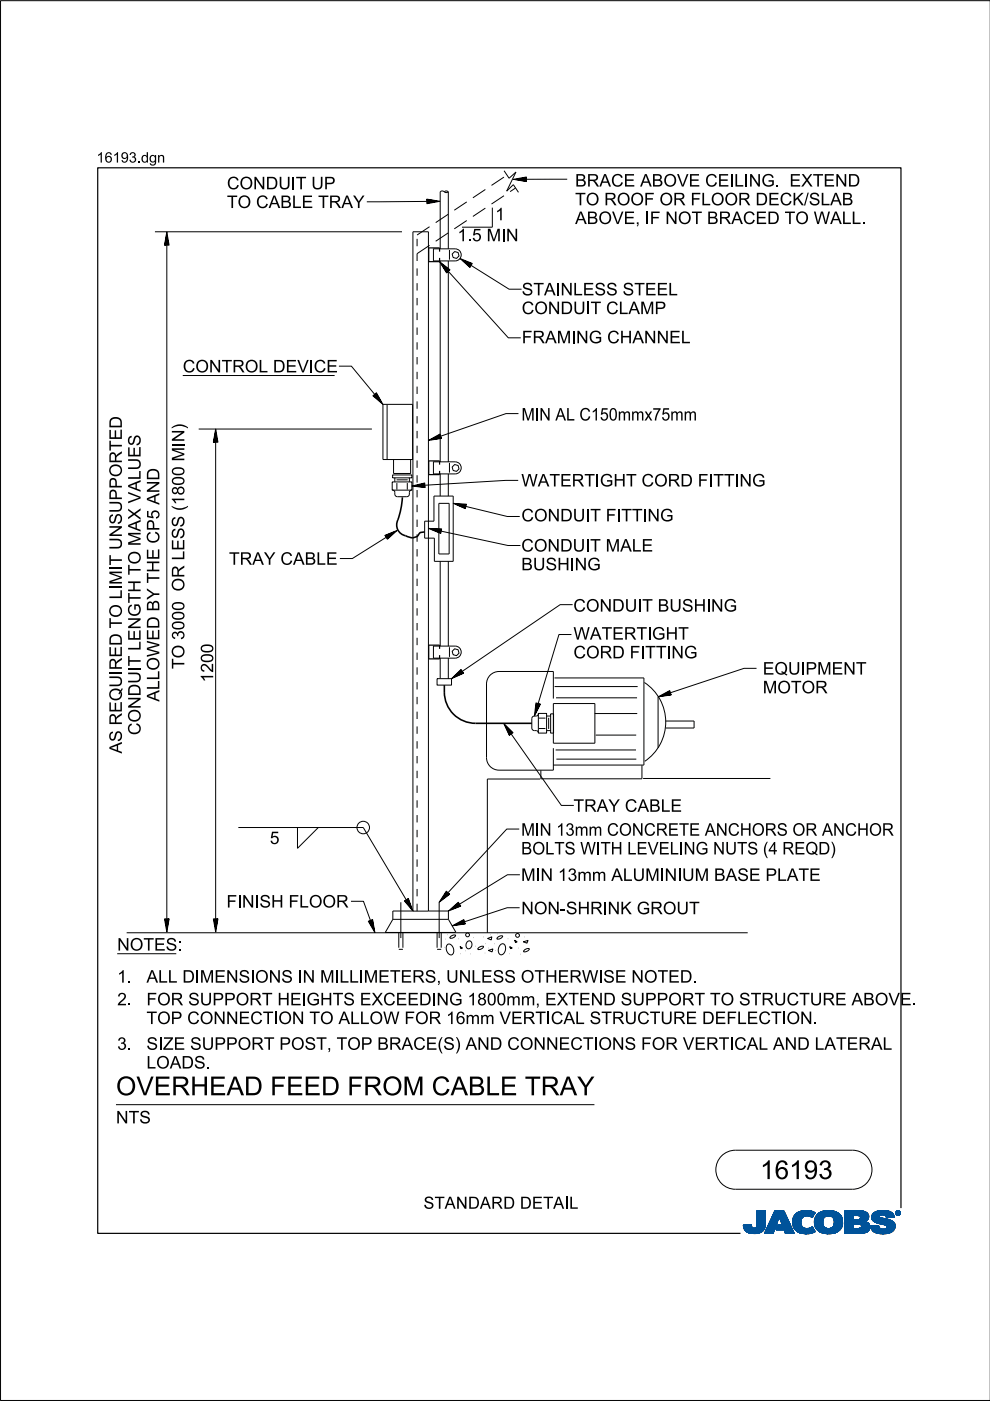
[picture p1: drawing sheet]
<svg xmlns="http://www.w3.org/2000/svg" width="210mm" height="297mm" viewBox="0 0 210 297" stroke-linecap="round" stroke-linejoin="round" font-family="sans-serif">
<defs><g id="words">
<g font-size="4">
<text x="24.6" y="232.2">OVERH</text>
<text x="44.3" y="232.2">EAD FEED FROM</text>
<text x="91.5" y="232.2">CABLE TRAY</text>
<text x="161.1" y="250">16193</text>
</g>
<g font-size="2.6">
<text x="48.1" y="40.1">CON</text>
<text x="56.3" y="40.1">DUI</text>
<text x="62.7" y="40.1">T UP</text>
<text x="121.9" y="39.6">BRACE ABOVE CEII</text>
<text x="155.7" y="39.6">L</text>
<text x="158.8" y="39.6">N</text>
<text x="161.4" y="39.6">G.EXTEN</text>
<text x="179.7" y="39.6">D</text>
<text x="48.1" y="44.1">TO CABLE TRAY</text>
<text x="105" y="46.7">1</text>
<text x="121.9" y="47.5">ABOVE,I</text>
<text x="121.9" y="43.5">TO ROOF OR FLOOR DECK/</text>
<text x="137.8" y="47.5">F N</text>
<text x="143.7" y="47.5">OT BRACED TO W ALL.</text>
<text x="171.5" y="43.5">SLAB</text>
<text x="97" y="51.1">1.</text>
<text x="100.1" y="51.1">5M</text>
<text x="106.3" y="51.1">I</text>
<text x="110.6" y="62.6">STAI</text>
<text x="118.8" y="62.6">N</text>
<text x="121.5" y="62.6">LESS STEEL</text>
<text x="110.6" y="66.6">CON</text>
<text x="118.8" y="66.6">DUI</text>
<text x="125.2" y="66.6">T CLAM</text>
<text x="138.8" y="66.6">P</text>
<text x="110.6" y="72.8">FRAM</text>
<text x="121.1" y="72.8">I</text>
<text x="124.8" y="72.8">G CH</text>
<text x="134.1" y="72.8">AN</text>
<text x="139.2" y="72.8">N</text>
<text x="141.9" y="72.8">EL</text>
<text x="38.8" y="79">CON</text>
<text x="47" y="79">TROLDEVI</text>
<text x="66.5" y="79">CE</text>
<text x="110.5" y="103.1">W ATERTI</text>
<text x="127.2" y="103.1">GH</text>
<text x="132.7" y="103.1">T CORD FI</text>
<text x="151.2" y="103.1">TTI</text>
<text x="156.8" y="103.1">N</text>
<text x="159.5" y="103.1">G</text>
<text x="110.5" y="110.5">CON</text>
<text x="118.8" y="110.5">DUI</text>
<text x="131.7" y="110.5">TTI</text>
<text x="137.3" y="110.5">N</text>
<text x="139.9" y="110.5">G</text>
<text x="48.6" y="119.7">TRAY CABLE</text>
<text x="110.5" y="116.9">CON</text>
<text x="118.7" y="116.9">DUI</text>
<text x="125.1" y="116.9">T M</text>
<text x="131.5" y="116.9">ALE</text>
<text x="39.1" y="125.3" transform="rotate(-90 39.1 125.3)">OR LESS (1800 MIN)</text>
<text x="110.5" y="120.9">BUSH</text>
<text x="120.8" y="120.9">I</text>
<text x="124.5" y="120.9">G</text>
<text x="121.6" y="129.7">CON</text>
<text x="129.8" y="129.7">DUI</text>
<text x="136.2" y="129.7">T BUSH</text>
<text x="149.7" y="129.7">I</text>
<text x="153.4" y="129.7">G</text>
<text x="121.6" y="135.6">W ATERTI</text>
<text x="138.2" y="135.6">GH</text>
<text x="143.8" y="135.6">T</text>
<text x="39.1" y="141.9" transform="rotate(-90 39.1 141.9)">TO 3000</text>
<text x="121.6" y="139.6">CORD FI</text>
<text x="136.8" y="139.6">TTI</text>
<text x="142.3" y="139.6">N</text>
<text x="145" y="139.6">G</text>
<text x="161.7" y="143">EQUI</text>
<text x="170.8" y="143">PM</text>
<text x="176.3" y="143">EN</text>
<text x="181.5" y="143">T</text>
<text x="33.8" y="148.8" transform="rotate(-90 33.8 148.8)">ALLOWED BY THE CP5 AND</text>
<text x="45.2" y="144.7" transform="rotate(-90 45.2 144.7)">1200</text>
<text x="161.7" y="147">M</text>
<text x="164.8" y="147">OTOR</text>
<text x="29.8" y="155.9" transform="rotate(-90 29.8 155.9)">CONDUIT LENGTH TO MAX VALUES</text>
<text x="25.8" y="159.8" transform="rotate(-90 25.8 159.8)">AS REQUIRED TO LIMIT UNSUPPORTED</text>
<text x="121.6" y="172.1">TRAY CABLE</text>
<text x="57.2" y="179">5</text>
<text x="110.5" y="186.8">M</text>
<text x="113.6" y="186.8">I</text>
<text x="118.3" y="186.8">13mm ALUM</text>
<text x="139.9" y="186.8">I</text>
<text x="143.6" y="186.8">I</text>
<text x="151.4" y="186.8">BASE PLATE</text>
<text x="51.3" y="192.4">N</text>
<text x="54" y="192.4">I</text>
<text x="55" y="192.4">SH</text>
<text x="61.2" y="192.4">FLOOR</text>
<text x="110.5" y="193.8">N</text>
<text x="113.2" y="193.8">ON</text>
<text x="118.8" y="193.8">-</text>
<text x="120" y="193.8">SH</text>
<text x="125.1" y="193.8">RI</text>
<text x="128.8" y="193.8">N</text>
<text x="131.5" y="193.8">K GROUT</text>
<text x="24.9" y="201.5">N</text>
<text x="27.5" y="201.5">OTES:</text>
<text x="24.9" y="208.3">1. ALLDI</text>
<text x="42.4" y="208.3">M</text>
<text x="45.4" y="208.3">EN</text>
<text x="50.6" y="208.3">SI</text>
<text x="54.1" y="208.3">ON</text>
<text x="64.2" y="208.3">N</text>
<text x="67.9" y="208.3">M</text>
<text x="72" y="208.3">L</text>
<text x="77.1" y="208.3">M</text>
<text x="80.2" y="208.3">ETERS,UN</text>
<text x="99.9" y="208.3">LESS OTH</text>
<text x="118.2" y="208.3">ERW I</text>
<text x="127.9" y="208.3">SE N</text>
<text x="136.5" y="208.3">OTED.</text>
<text x="24.9" y="213.1">2. FOR SUPPORT H</text>
<text x="61.5" y="213.1">EI</text>
<text x="65" y="213.1">GH</text>
<text x="70.5" y="213.1">TS EXCEEDI</text>
<text x="92.5" y="213.1">N</text>
<text x="95.2" y="213.1">G 1800mm,EXTEN</text>
<text x="127.9" y="213.1">D SUPPORT TO STRUCTURE ABOVE.</text>
<text x="31.1" y="217.1">TOP CON</text>
<text x="47.9" y="217.1">N</text>
<text x="50.6" y="217.1">ECTI</text>
<text x="59" y="217.1">ON</text>
<text x="65.6" y="217.1">TO ALLOW</text>
<text x="85.7" y="217.1">FOR 16mm VERTI</text>
<text x="116.8" y="217.1">CALSTRUCTURE DEFLECTI</text>
<text x="166.8" y="217.1">ON</text>
<text x="172.3" y="217.1">.</text>
<text x="24.9" y="222.6">3. SI</text>
<text x="31.1" y="226.6">LOADS.</text>
<text x="34.6" y="222.6">ZE SUPPORT POST,TOP BRACE(</text>
<text x="94" y="222.6">S)AN</text>
<text x="103.8" y="222.6">D CON</text>
<text x="115.8" y="222.6">N</text>
<text x="118.4" y="222.6">ECTI</text>
<text x="126.9" y="222.6">ON</text>
<text x="132.4" y="222.6">S FOR VERTI</text>
<text x="155.7" y="222.6">CALAN</text>
<text x="169" y="222.6">D LATERAL</text>
<text x="24.6" y="238.2">N</text>
<text x="27.3" y="238.2">TS</text>
<text x="89.8" y="256.3">STAN</text>
<text x="99.2" y="256.3">DARD DETAI</text>
<text x="120.6" y="256.3">L</text>
</g>
<g font-size="2.2">
<text x="20.5" y="34.5">16193.</text>
<text x="29.9" y="34.5">dgn</text>
</g>
</g></defs>
<g fill="none" stroke="#00539a" stroke-width=".21">
<path d="M157.6 259.8h1.7M157.6 259.9h1.7M157.6 259.9l1.7 .1M157.6 260h1.8M158.1 259.7h1.2M159.3 259.7h-1.7l.1 .7M159.3 259.7h-.9M159.3 259.7l.1 .3M159.4 260l.1 .3M160.4 260l-.2 .3h2M160.5 259.6h1.8M160.5 259.6l-.1 .4"/>
<path d="M160.5 259.7h1.8M160.5 256.7v2.9M160.5 256.9h1.8M160.5 257.5h1.8M160.5 256.7h1.8v2.7M160.5 256.8h1.8M160.5 256.8l1.8 .1M160.5 256.9l1.8 .1M160.5 257h1.8M160.5 257.1h1.8M160.5 257.2h1.8M160.5 257.2l1.8 .1"/>
<path d="M160.5 257.3h1.8M160.5 257.4h1.8M160.5 257.4l1.8 .1M160.5 257.6h1.8M160.5 257.6l1.8 .1M160.5 257.7h1.8M160.5 257.8h1.8M160.5 257.9h1.8M160.5 258h1.8M160.5 258.1h1.8M160.5 258.1l1.8 .1M160.5 258.2h1.8"/>
<path d="M160.5 258.3h1.8M160.5 258.3l1.8 .1M160.5 258.4h1.8M160.5 258.5h1.8M160.5 258.5l1.8 .1M160.5 258.6h1.8M160.5 258.6l1.8 .1M160.5 258.7h1.8M160.5 258.8h1.8M160.5 258.9h1.8M160.5 259h1.8M160.5 259.1h1.8"/>
<path d="M160.5 259.2h1.8M160.5 259.3h1.8M160.5 259.8h1.8M162.2 260h-1.8M162.2 259.9v.3M162.2 259.9h-1.8M162.2 259.8h-1.7M162.3 259.4l-.1 .5M162.3 259.4v-2.7h-1.8v2.9M162.3 259.5h-1.8M162.3 259.6h-1.8M162.3 256.7l-1.8 .1"/>
<path d="M162.3 259.4h-1.8M163.7 258.1h3.1M163.7 258h3.1M163.7 257.9h3M163.8 257.8h2.9M163.8 257.7h2.9M163.8 257.7h2.8M163.9 257.6h2.7M163.9 257.5h2.7M164 257.4h2.5M164 257.3h2.5M164.1 257.2h2.3"/>
<path d="M164.1 257.1h2.3M164.1 257h2.3M164.2 257h2.1M164.2 256.9h2.1M164.2 256.8h2.1M164.3 256.7h1.9l2.2 4.8h-1.9l-.3-.8h-1.7l.4-1h1l-.7-1.7-1.3 3.5h-1.8zM164.5 260h-1.7M164.5 259.9l-1.7 .1M164.5 259.9h-1.7M164.5 259.8l-1.7 .1M164.6 259.8h-1.7M164.6 259.7l-1.7 .1"/>
<path d="M164.6 259.7h-1.7M164.6 259.6h-1.7M164.6 259.5l-1.6 .1M164.7 259.5h-1.7M164.7 259.4l-1.7 .1M164.7 259.4h-1.7M164.7 259.3l-1.6 .1M164.7 259.3h-1.6M164.8 259.2l-1.7 .1M164.8 259.2h-1.7M164.8 259.1l-1.6 .1M164.8 260h2.9"/>
<path d="M164.8 259.1h-1.6M164.8 259.9h2.9M164.8 259l-1.6 .1M164.9 259.9h2.7M164.9 259h-1.7M164.9 259.8h2.7M164.9 258.9h-1.6M164.9 258.8h-1.6M164.9 259.7h2.7M164.9 259.7l-.4 1 3.6 .1M165 258.7h-1.6M165 258.6l-1.6 .1"/>
<path d="M165 258.6h-1.6M165 258.5l-1.6 .1M165 258.5h-1.6M165.1 258.4l-1.6 .1M165.1 258.4h-1.6M165.1 258.3l-1.6 .1M165.1 258.3h-1.6M165.1 258.2l-1.5 .1M165.1 258.2h-1.5M165.2 258.1l-1.6 .1M165.2 258.1h-1.6M165.2 258l.7 1.7h-1"/>
<path d="M165.2 258l.7 1.7M165.3 258.1h1.5M165.3 258.1l1.6 .1M165.3 258.2h1.6M165.3 258.2l1.6 .1M165.3 258.3h1.6M165.4 258.3l1.6 .1M165.4 258.4h1.6M165.4 258.4l1.6 .1M165.4 258.5h1.6M165.4 258.5l1.7 .1M165.4 258.6h1.7"/>
<path d="M165.5 258.6l1.6 .1M165.5 258.7h1.6M165.5 258.8h1.7M165.5 258.9h1.7M165.6 258.9h1.6M165.6 259h1.7M165.6 259l1.7 .1M165.6 259.1h1.7M165.6 259.1l1.7 .1M165.7 259.2h1.7M165.7 259.2l1.7 .1M165.7 259.3h1.7"/>
<path d="M165.7 259.3l1.7 .1M165.7 259.4h1.7M165.8 259.4l1.7 .1M165.8 259.5h1.7M165.8 259.5l1.7 .1M165.8 259.6h1.7M166.2 256.7l2.2 4.8M166.2 256.8l-1.9-.1-2.2 4.8h1.8l1.3-3.5M168 258.9l.4 1.5M168 258.9h1.8M168 259h1.8M168 259.1h1.8"/>
<path d="M168 259.2h1.8M168 259.2l1.8 .1M168 259.3h1.8M168 259.3l1.8 .1M168.1 259.4h1.8M168.1 259.5h1.7M168.1 259.4l1.7 .1M168.1 259.5l1.8 .1M168.1 259.6h1.8M168.1 259.7h1.8M168.1 259.7l1.8 .1M168.1 259.8h1.8"/>
<path d="M168.1 259.8l1.8 .1M168.2 260h1.8M168.2 259.9h1.8M168.3 258l-.3 .9M168.9 257.3l-.6 .7M169.1 257.1h3.6M169.2 257h3.4M169.4 256.9h3.1M169.5 256.9h2.9M169.8 256.8h2.4M169.8 259.1a1.33 1.33 0 0 0 .8 1.4 1.33 1.33 0 0 0 1.5-.3l.2-.1M169.8 259.1h-1.8"/>
<path d="M169.8 259l-1.8 .1M169.9 258.8l-1.9 .1M169.9 258.8h-1.9M169.9 258.7h-1.9M169.9 258.6h-1.8M169.9 258.6l-1.9 .1M169.9 258.5l-1.8 .1M169.9 258.5h-1.8M169.9 258.4l-1.8 .1M170 258.4h-1.9M170 258.4l-.2 .7M170 258.3l-1.8 .1"/>
<path d="M170 258.3h-1.8M170 258.2l-1.8 .1M170.1 258.2h-1.9M170.1 258.1l-.1 .3M170.1 258.1l-1.9 .1M170.2 258.1h-2M170.3 258h-2.1M170.3 256.7l-1.4 .5M170.3 256.7h1.5M170.3 256.7a4 4 0 0 1 2.5 .4M170.4 258h-2.1M170.4 257.9h-2.1"/>
<path d="M170.6 257.8l-2.3 .1M170.6 257.9l-.5 .2M170.8 257.8h-2.5M171.5 256.7l-1.7 .1M171.5 256.7l.6 .1M171.7 257.8h.7M171.8 257.9h.6M171.9 258h.4M172.1 258.1h.2M172.2 258.1h.1M172.3 258h-.3M172.4 257.8h-.8"/>
<path d="M172.4 257.7l-4 .1M172.5 257.7h-4.1M172.5 257.6l-4 .1M172.5 257.6h-4M172.6 257h-3.3M172.6 257.5l-4.1 .1M172.6 257.5h-4M172.6 257.4l-4 .1M172.7 257.4h-4M172.7 259h1.8M172.7 259.2h1.8M172.7 259.3h1.8"/>
<path d="M172.7 259.3l1.8 .1M172.7 259.4h1.8M172.7 257.3l-3.9 .1M172.7 259.5h1.8M172.7 259.5l1.8 .1M172.7 259.6h1.8M172.7 259.7h1.8M172.7 258.6h1.8M172.7 257.3h-3.9M172.8 259.8h1.8M172.8 257.2l-3.9 .1M172.8 259.9h1.8"/>
<path d="M172.8 259.9l.3 .6M172.8 259.8l1.8 .1M172.8 259.9l1.8 .1M172.8 257.2h-3.9M172.8 260h1.8M172.8 257.1l-.6 1.1a1.75 1.75 0 0 0-1.6-.3M172.9 257.1l-3.9 .1M173 257.8l-.3 1.3h1.8M173 257.8h5.3M173.1 257.7h5.2M173.1 257.7h5.1M173.1 257.6h5.1"/>
<path d="M173.2 257.6h4.9M173.2 257.5h4.8M173.4 257.4h4.6M173.4 257.4h4.5M173.5 257.3h4.4M173.6 257.2l4.2 .1M173.6 257.2h4.1M173.7 257.1l4 .1M173.8 257.1h3.8M173.9 257h3.5M174 257h3.3M174.1 256.9h3.2"/>
<path d="M174.2 256.9h2.8M174.4 256.8h2.6M174.5 259h-1.8M174.5 259.2a1.15 1.15 0 0 0 1.3 1.3M174.5 259.2l-1.8-.1 .1 .8M174.5 258.9l-1.8 .1M174.5 258.9h-1.8M174.5 258.8l-1.8 .1M174.5 258.7l-1.8 .1M174.5 258.7h-1.8M174.5 258.6l-1.8 .1M174.5 258.5l-1.8 .1"/>
<path d="M174.6 258.5h-1.9M174.6 256.8h1.9M174.6 258.4l-.1 .8M174.6 258.4h-1.8M174.6 258.4l-1.9 .1M174.6 258.3l-1.8 .1M174.6 258.3h-1.8M174.7 258.2h-1.9M174.7 258.1l-.1 .3M174.8 258.1l-2 .1M174.8 258.1h-1.9M174.9 256.7a3.2 3.2 0 0 1 3.6 1.4l.1 .8-.1 1.1"/>
<path d="M174.9 258l-1.9 .1M175 258h-2M175.1 257.9l-.4 .2M175.1 257.9h-2.1M175.2 257.9h-2.2M175.5 256.7h.7M175.7 257.8l-.6 .1M175.7 257.8l.6 .1M175.7 257.8h-2.7M176 257.8h2.4M176.2 257.9h2.2M176.3 257.9l.5 .5"/>
<path d="M176.4 258h2M176.4 256.7h-1.5a2.68 2.68 0 0 0-1.9 1.1M176.5 258l2 .1M176.5 258.1h2M176.6 258.1h1.9M176.6 258.2h1.9M176.7 258.2l1.8 .1M176.7 258.3h1.8M176.7 258.3l1.9 .1M176.7 259.9h1.8M176.7 258.4h1.9M176.8 258.4l.1 .5"/>
<path d="M176.8 258.4l1.8 .1M176.8 258.5h1.8M176.8 258.6h1.8M176.9 258.8h1.7M176.9 258.8l1.8 .1M176.9 258.7h1.7M176.9 259.4h1.8M176.9 259.2l1.8 .1M176.9 259.1h1.8M176.9 259.2h1.8M176.9 258.9v.3M176.9 259.2a1.11 1.11 0 0 1-1.1 1.3"/>
<path d="M176.9 259h1.8M176.9 258.9h1.8M176.9 259.3h1.8M176.9 259.3l1.8 .1M178 257.4l-4.7 .1M178.4 257.9h-2.1l.5 .5M178.5 259.7l-1.7 .1M178.5 259.8l-1.8 .1M178.5 259.8h-1.7M178.5 260l-.2 .5M178.5 259.9l-1.8 .1M178.5 260h-1.8"/>
<path d="M178.6 259.7h-1.8M178.6 258.5l-1.8 .1M178.6 259.6h-1.8M178.6 259.5l-1.8 .1M178.6 259.5h-1.8M178.7 259.4h-1.8M179.1 259.7h1.8M179.1 259.5h5.2M179.1 256.9h4.4M179.1 257.5h5M179.1 256.8h4M179.1 256.8h3.4"/>
<path d="M179.1 257h4.5M179.1 257.1h4.7M179.1 257.1l4.7 .1M179.1 257.2h4.8M179.1 257.2l4.8 .1M179.1 257.3h4.8M179.1 257.3l4.9 .1M179.1 257.4h4.9M179.1 257.4l5 .1M179.1 257.6h5M179.1 257.6l5 .1M179.1 257.7h5"/>
<path d="M179.1 257.7l1.8 .1M179.1 257.8h1.8M179.1 257.9h1.8M179.1 258h1.8M179.1 258.1h1.8M179.1 258.2h1.8M179.1 258.3h1.8M179.1 258.4h1.8M179.1 258.5h1.8M179.1 258.5l1.8 .1M179.1 258.6h4.8M179.1 258.7h4.7"/>
<path d="M179.1 258.7h4.6M179.1 258.8h4.5M179.1 258.9h4.5M179.1 258.9h4.3M179.1 259h4.4M179.1 259l4.5 .1M179.1 259.1h4.6M179.1 259.1l4.7 .1M179.1 259.2h4.8M179.1 259.2l4.9 .1M179.1 259.3h5M179.1 259.3l5.1 .1"/>
<path d="M179.1 259.4h5.1M179.1 259.4l5.1 .1M179.1 259.5l1.8 .1M179.1 259.6h1.8M179.1 259.8h1.8M179.1 259.9h1.8M179.1 260h1.8M180.9 257.7v.9M181.8 259.5h-.9v1v-1M181.8 259.5h.2M181.8 259.5l.8 .3M182.1 257.7l2.1 .1"/>
<path d="M182.2 257.8h2M182.2 259.5l2.1 .1M182.3 258.5h1.7M182.3 258.5l-1.4 .1M182.3 257.9h1.9M182.4 257.9h1.8M182.4 257.9v.1M182.4 257.9l-.4-.2h-1.1v.9M182.4 258h1.8M182.4 258v.3M182.4 258.3l-.1 .2M182.4 259.6h1.9"/>
<path d="M182.4 258.1h1.8M182.4 258.1l1.8 .1M182.4 258.2h1.8M182.5 259.7h1.9M182.5 256.9l1.1 .1M182.5 259.7l1.9 .1M182.6 259.8h1.8M182.6 259.8v.4l-.2 .2M182.7 259.9h1.7M182.9 256.8h-3.8v4.7M183.3 256.9l-4.2-.1v4.7M183.6 257l.4 .4"/>
<path d="M183.9 259.2l.2 .2M184 258.5l-2.1 .1M184 258.5h-1.8M184 257.4l.1 .2M184.1 258.4l-.8 .6 .6 .2M184.1 258.4h-1.8M184.1 258.3l-1.7 .1M184.1 258.3h-1.7M184.1 257.6l.1 .6M184.1 258.2l-1.7 .1M184.1 259.4l.3 .5v.6M184.2 258.2l-.1 .2"/>
<path d="M184.2 258h-1.8M184.4 259.9h-1.7M184.5 260h-1.8M184.6 259.9v.2M184.6 259.9h1.7M184.6 260h1.7M184.8 258.1h1.7M184.8 258l.2 .7M184.8 258h1.7M184.8 258.3h2.5M184.8 258.3l2.8 .1M184.8 258.1l1.8 .1"/>
<path d="M184.8 258.2h2M184.8 258.4h3M184.8 258.4l3.2 .1M184.9 258.2l2.1 .1M184.9 257.6h4.6M184.9 258.5h3.4M184.9 258.5l3.6 .1M184.9 258.6h3.7M184.9 257.5h4.5M185 257.5h4.4M185 258.6l3.7 .1M185 258.7h3.9"/>
<path d="M185 258.7l.6 .4M185 257.4h4.3M185 257.4h4.4M185.1 258.7l3.9 .1M185.1 258.8h.7M185.1 257.3h4.1M185.2 258.9h.6M185.2 258.9l4.1 .1M185.3 257.2h3.9M185.3 259h4M185.3 257.1l3.8 .1M185.4 257.1h3.7"/>
<path d="M185.4 259l4 .1M185.5 257h3.5M185.5 259.1h4M185.6 259.1l3.9 .1M185.6 259.1l.5 .2M185.7 259.2h3.9M185.7 256.9h3M185.8 259.2l3.8 .1M185.8 258.9h3.4M185.9 258.8h3.2M185.9 256.8h2.7M185.9 256.8l-.8 .5-.3 .7"/>
<path d="M185.9 256.8l.7-.1a3.3 3.3 0 0 1 2.7 .6h-4.2M186 259.3h3.6M186.1 256.8h2.3M186.1 259.4h3.6M186.1 259.3l1.5 .4 .4 .2M186.3 259.8l-.5 .1M186.3 259.8l-1.7 .1M186.3 259.8v.3M186.3 259.4h3.4M186.4 257.9h-1.6M186.4 257.9l.1 .1M186.5 257.9h-1.7"/>
<path d="M186.5 257.8h-1.7M186.5 258v.1M186.5 257.8l-.1 .1M186.5 257.7h-1.6M186.5 259.4l3.2 .1M186.5 258.1l.1 .1M186.6 257.6l-1.7 .1M186.6 258.2l.4 .1M186.7 256.7h.8M186.7 259.5h3M186.8 257.6h-1.9M186.9 259.5l2.9 .1"/>
<path d="M187 258.3l1.7 .4 .9 .6M187.2 259.6h2.6M187.3 257.6h2.2M187.4 259.7h2.4M187.6 257.6l1.9 .1M187.6 259.7h2.2M187.6 257.7h2M187.7 257.7a1.07 1.07 0 0 0-1.2 .1M187.7 257.7l.1 .1M187.7 257.8h1.9M187.8 257.8h1.7M187.8 256.7h-1.3"/>
<path d="M187.8 257.8l.1 .4M187.8 257.9h1.7M187.8 257.9h1.8M187.9 258h1.7M187.9 258l1.7 .1M187.9 258.1h1.1M187.9 258.1h1.7M187.9 259.9h1.9M188 259.9l.1 .2M188 260h1.8M188.1 257h-2.6M188.2 257h.6"/>
<path d="M188.7 256.9h-2.9M189.3 257.3l.3 .8-1.7 .1M189.6 259.3l.2 .4v.6M189.8 259.9l-1.8 .1M189.8 259.8h-2.1M189.8 259.8h-1.9M189.9 257.2v.1M189.9 257.1h.1M189.9 257.2h.1M189.9 257.3h.1M189.9 257.3l.2 .3M190 257.4h.1"/>
<path d="M190 257.4l.1 .1M190 257.5h.2M190 257.2v.1M190 257.2l.2 .3M190 257.3l.2 .2M190 257.1h-.1M190 257h-.1M190.1 257h-.2M190.1 257.5l.2 .1M190.1 256.9h-.1M190.1 257.6h.6M190.2 256.8l-.1 .1"/>
<path d="M190.2 257.5l.2 .1M190.2 257.5l-.1 .1M190.2 257.6h.4M190.2 256.9h.4M190.2 256.9h.4l-.1 .3 .2 .3-.3-.3-.2 .3zM190.2 256.9v.6l.1-.3 .3 .3M190.2 257h.4M190.2 257.1h.1M190.2 257.1h.5M190.2 257.2h.5M190.2 257.2l.3 .1M190.2 257.3h.1"/>
<path d="M190.2 257.4h.1M190.2 257.4l.1 .1M190.2 256.8h-.1M190.3 257h.2v.1l-.2 .1zM190.3 257v.2M190.3 257h-.1M190.4 257.2l.2 .3M190.4 257.6h.1M190.4 256.8h-.2l-.2 .4M190.4 256.7a.5 .5 0 0 1 .5 .5 .5 .5 0 0 1-.5 .5M190.4 256.8l.4 .2v.2M190.4 256.7a.5 .5 0 0 0-.5 .5 .5 .5 0 0 0 .5 .5l-.3-.1"/>
<path d="M190.4 256.8l.3 .1 .1 .3M190.4 256.7l-.4 .2-.1 .3M190.4 256.7v.1M190.4 257.6v.1M190.4 256.7l.3 .1 .2 .4M190.4 257h-.1l.1 .2M190.4 257l.2 .1-.2 .1M190.4 257h.1M190.5 257.3h.1M190.5 257.3l.1 .1M190.5 257.2l.2 .3M190.5 257.4h.1"/>
<path d="M190.5 257.1h.2M190.5 257.4l.2 .1M190.5 257l-.1 .2M190.5 256.7h-.3M190.6 257.5h.2M190.6 256.8h.1M190.6 257.1l-.1 .1M190.7 257.1h-.1M190.7 257.1l-.2 .1M190.7 257.1l-.5-.2v.6l.1-.3M190.7 257h-.1M190.7 256.8l.1 .1"/>
<path d="M190.7 256.8h-.6M190.7 256.9h.2M190.8 257h.1M190.8 257.6h-.2M190.8 257.2v.2l-.4 .2M190.8 257.2l-.1 .3-.3 .1M190.8 257.1h.1M190.8 257.2h.1M190.9 257.4l-.2 .1M190.9 257.4h-.1M190.9 257.3l-.1 .1M190.9 257.3h-.1"/>
<path d="M190.9 257.2h.1M190.9 257.2l-.1 .3-.4 .2M190.9 257.1h-.1M157.7 260.1h1.7M157.7 260l1.7 .1M157.7 260.2h1.8M157.7 260.2l1.8 .1M157.7 260.3h1.8M157.7 260.3l1.9 .1M157.7 260.4h4.4M157.7 260.4l.4 .5M157.7 260.4l4.4 .1"/>
<path d="M157.8 260.5h4.3M157.8 260.6h4.3M157.8 260.7h4.2M157.9 260.7h4.1M157.9 260.8h4M158 260.8h3.9M158 260.9h3.9M158.1 260.9h3.3M158.1 261h3.6M158.2 261h3.5M158.3 261.1h3.2M158.4 261.2h3.1"/>
<path d="M158.5 261.2h2.9M158.6 261.3h2.7M158.7 261.4h2.4M158.8 261.4h2.1M159.1 261.5h1.6M159.5 260.3l.3 .1 .4-.1M159.7 261.5h.7M160.9 261.4h.1M161.5 260.9h.2M161.6 261.1h-3.3M162.1 260.3l-2 .1M162.2 260.2l-1.9 .1"/>
<path d="M162.2 260.2a2.25 2.25 0 0 1-2.8 1.3l-.9-.2-.4-.4M162.2 260.2h-1.9M162.2 260.1l-1.8 .1M162.2 260.1h-1.8M162.2 260l-1.8 .1M164 261.4h-1.9M164 261.3l-1.9 .1M164 261.3h-1.8M164 261.2l-1.8 .1M164 261.2h-1.8M164.1 261.1l-1.9 .1M164.1 261.1h-1.8"/>
<path d="M164.1 261l-1.8 .1M164.1 261h-1.8M164.1 260.9l-1.8 .1M164.2 260.9h-1.8M164.2 260.8l-1.8 .1M164.2 260.8h-1.8M164.2 260.7l-1.8 .1M164.2 260.7h-1.7M164.2 260.6l-1.7 .1M164.3 260.6h-1.8M164.3 260.5h-1.8M164.3 260.4l-1.7 .1"/>
<path d="M164.3 260.4h-1.7M164.3 260.3l-1.7 .1M164.4 260.3h-1.8M164.4 260.2l-1.7 .1M164.4 260.2h-1.7M164.4 260.1l-1.7 .1M164.4 260.1h-1.7M164.5 260l-1.8 .1M164.5 260.7h3.5M164.6 260.7h3.4M164.6 260.6h3.4M164.6 260.5h3.4"/>
<path d="M164.6 260.5h3.3M164.6 260.4h3.3M164.7 260.4h3.2M164.7 260.3h3.2M164.7 260.3h3.1M164.7 260.2h3.1M164.8 260.1h3M164.8 260.1h2.9M166.3 260.8h1.8M166.3 260.8l1.8 .1M166.3 260.9h1.8M166.3 260.9l1.8 .1"/>
<path d="M166.3 261h1.9M166.3 261l1.9 .1M166.4 261.1h1.8M166.4 261.1l1.8 .1M166.4 261.2h1.9M166.4 261.2l1.9 .1M166.4 261.3h1.9M166.5 261.3l1.8 .1M166.5 261.4h1.9M166.5 261.5h1.9M166.5 261.5l-.3-.8 .3 .8h1.9M168.2 260l1.9 .1"/>
<path d="M168.2 260.1h1.9M168.2 260.1l1.9 .1M168.2 260.2h2M168.3 260.2l2 .1M168.3 260.3h2.1M168.3 260.3l2.2 .1M168.3 260.4h2.5M168.4 260.4l.6 .7M168.4 260.4l4.1 .1M168.5 260.5h4M168.5 260.6h4M168.6 260.7h4"/>
<path d="M168.6 260.7l4 .1M168.7 260.8h3.9M168.7 260.8l4 .1M168.8 260.9h3.9M168.9 260.9l3.8 .1M168.9 261h3.9M169 261l3.8 .1M169 261.1h3.9M169 261.1a4.2 4.2 0 0 0 3.8 0M169.1 261.1h3.8M169.2 261.2h3.5M169.3 261.3h3.2"/>
<path d="M169.5 261.4h2.8M169.6 261.4h2.6M170 261.5h2M170.6 261.6h.4M171.5 260.4h.9M171.6 260.4h.8M171.8 261.5h-1.5M171.8 260.3h.6M172 260.3h.3M172 260.2h.3M172.1 260.2h.2M172.2 260.1h.1"/>
<path d="M172.3 260.1l.6 1M172.6 261.2l-3.3 .1M172.8 260.1h1.9M172.9 260.1l1.9 .1M172.9 260.2h1.9M172.9 260.2l2 .1M172.9 260.3h2.2M173 260.3l2.1 .1M173 260.4h2.4M173 260.4h5.3M173.1 260.5h5.2M173.1 260.5l.7 .6 .8 .4"/>
<path d="M173.1 260.6h5.2M173.2 260.6h5M173.3 260.7h4.9M173.3 260.7h4.8M173.3 260.8h4.7M173.4 260.9h4.5M173.5 260.9h4.4M173.5 261h4.3M173.6 261h4.2M173.7 261.1h4M173.8 261.1h3.8M173.8 261.2h3.7"/>
<path d="M174 261.2h3.4M174.2 261.4h2.9M174.3 261.4h2.7M175.1 261.5h1.4M175.3 261.6h.4M176.6 260.2h1.9M177 261.4l-1 .2-1.4-.1h2.2M177.3 261.3h-3.3M178.1 260.8h-4.8M178.3 260.5l-.6 .6-.7 .3M178.3 260.4h-2.2M178.4 260.3l-2.2 .1"/>
<path d="M178.4 260.3h-2l-.6 .2M178.5 260.2l-2.1 .1M178.5 260.2h-2M178.5 260.1h-1.9M178.5 260l-1.9 .1M179.1 261.5h3.4M179.1 260.1h1.8M179.1 260.1l1.8 .1M179.1 260.2h1.8M179.1 260.2l1.8 .1M179.1 260.3h1.8M179.1 260.4h1.8"/>
<path d="M182.3 260.4h2.1M182.4 260.4h2M182.4 260.4l-.6 .1M183.1 261.4l-4 .1M183.4 261.3l-4.3 .1M183.5 261.3h-4.4M183.7 261.3h-.1M183.7 261.2l-4.6 .1M183.8 261.2h-4.7M183.9 261.1l-4.8 .1M184 261.1h-4.9M184 261l-4.9 .1"/>
<path d="M184.1 261l-.8 .4-1.1 .1M184.1 261h-5M184.1 260.9l-5 .1M184.2 260.9h-5.1M184.2 260.8l-5.1 .1M184.3 260.8h-5.2M184.3 260.7l-5.2 .1M184.3 260.7h-5.2M184.4 260.6l-5.3 .1M184.4 260.6h-5.3M184.4 260.5h-5.3M184.4 260.5l-.3 .5"/>
<path d="M184.4 260.4l-5.3 .1M184.5 260l-1.8 .1M184.5 260.2l-2 .1M184.5 260.3h-2M184.5 260.1h-1.9M184.5 260.2h-1.9M184.6 260.1l.1 .3M184.6 260.1h1.7M184.6 260.1h1.8M184.6 260.1l1.8 .1M184.6 260.2h1.8M184.6 260.2l1.8 .1"/>
<path d="M184.7 260.3h1.8M184.7 260.3l1.8 .1M184.7 260.4a2.52 2.52 0 0 0 2.7 1.2M184.7 260.4h1.9M184.7 260.5h2M184.7 260.5h2.1M184.8 260.6h2.1M184.8 260.6h4.8M184.8 260.7h4.7M184.9 260.8h4.6M184.9 260.8h4.5M185 260.9h4.4"/>
<path d="M185.1 260.9h4.3M185.1 261h4.3M185.2 261.1h4M185.2 261.1h3.9M185.3 261.2h3.7M185.4 261.2h3.5M185.5 261.3h3.4M185.7 261.3h3.1M185.8 261.4h2.7M185.9 261.5h2.4M186.3 260.1a1.08 1.08 0 0 0 1.4 .5M186.4 261.5h1.6"/>
<path d="M186.6 261.6h.9M188 260.4h1.8M188 260.4l-.3 .2M188.1 260.3h1.7M188.1 260.1l-.1 .3M188.1 260.2h1.7M188.3 261.5l-.9 .1M188.9 261.3l-.6 .2M189.3 261.1h-4.1M189.4 260.9l-.5 .4M189.6 260.7h-4.8M189.7 260.6h-2"/>
<path d="M189.7 260.5h-1.9M189.7 260.5h-1.8M189.7 260.4h-1.7M189.7 260.3h-1.6M189.8 260.2h-1.7M189.8 260.3l-.4 .6M189.8 260.1h-1.7M189.8 260h-1.7"/>
<circle cx="190.4" cy="257.2" r=".51"/>
<circle cx="190.4" cy="257.2" r=".42"/>
</g>
<g fill="none" stroke="#000" stroke-width=".21">
<path d="M210 .1h-209.9v296.8h209.9M106.9 36.2l1 1.6 1.5-1.3-2 4 1.4-1.3 1.1 1.6M120.3 38h-9.4h.3l.1 .1-.8-.1 .8-.1v.4l-1.3-.3 1.4-.2 .1 .6-2.1-.4 2.1-.3 .1 .8-2.8-.5 2.8-.5v1M32.9 49.1h52.3M34.9 52h1l-.5-2.8-.5 2.8 .8-.1-.4-2.1-.3 2.1 .6-.2-.3-1.4-.2 1.4h.4l-.1-.9-.2 .8 .2-.1v-.2v.7M35.4 49.2v148.4M90.5 42.2v1l2.8-.5-2.8-.5 .1 .9 2.1-.4-2.1-.4 .1 .6 1.5-.2-1.4-.3v.5l.9-.2-.8-.1v.2l.3-.1-13.4 .1M91.9 52.8h4.6a1.28 1.28 0 0 1 1.3 1.2 1.28 1.28 0 0 1-1.3 1.3h-4.6zM93.3 55.3v42.7M94.2 40.7a.61 .61 0 0 0-.9 0v12.1M94.2 40.7a.61 .61 0 0 0 .8 0M94.2 40.7a.61 .61 0 0 1 .9 0"/>
<path d="M94.7 57.8l.7-.6-2.2-1.7 1.5 2.3 .5-.6-1.6-1.3 1.1 1.8 .4-.5-1.2-.9 .8 1.2 .3-.3-.7-.5 .4 .7 .1-.2-.2-.2 13.2 14.6h2.6M95.1 40.7v12.1M95.1 55.3v42.7M95.3 53v2.1M96.4 53.3l.7 .2 .2 .8-.5 .5-.7-.2-.2-.7zM99.6 56.7l.5-.8-2.6-1.1 2.1 1.9 .4-.8-2-.8 1.6 1.5 .2-.6-1.3-.6 1 1 .2-.4-.8-.3 .6 .5 .1-.2-.3-.1 8.6 5.4h2.7M104.4 44v4.2h-6.4M38.7 79.6h32.2M71.9 77.6h2.6l5.4 6.5-.2-.1 .1-.2 .4 .7-.7-.6 .3-.3 .7 1.3-1.1-1 .4-.5 1 1.9-1.6-1.4 .6-.6 1.4 2.4-2.1-1.8 .7-.6M42.1 91h36.8M45.2 93.7h1l-.5-2.7-.5 2.7h.9l-.4-2.1-.4 2.1 .6-.2-.2-1.4-.2 1.4h.4l-.2-.9-.1 .8 .2-.1-.1-.3v.7M45.7 91v106.6"/>
<path d="M82.1 85.8v11.5M83.4 97.4v3h3.7M87.1 97.4v3M87.6 97.4h-6.4v-11.7h6.3v11.7M91.9 97.9v2.6h4.6a1.28 1.28 0 0 0 1.3-1.3 1.28 1.28 0 0 0-1.3-1.3h-4.6M95.3 98.2v2M96.4 98.5l.7 .2 .2 .7-.5 .5-.7-.2-.2-.7zM109.9 87.7h-2.6l-14.5 5 .2-.1 .2 .1-.8 .2 .7-.5 .2 .4-1.4 .2 1.3-.6 .3 .5-2.1 .3 1.8-1 .4 .7-2.8 .5 2.5-1.4 .3 .9M81.6 113.5l.5 .8 2.1-1.8-2.6 1 .5 .7 1.6-1.4-2 .7 .5 .5 1.1-1-1.3 .6 .2 .3 .6-.6-.7 .3 .2 .2 .2-.3-7.8 4.9h-2.6M83.2 102.2h4.1v1.7h-4.1zM83.2 103.9h.1M83.2 100.7h4.1v.6h-4.1z"/>
<path d="M83.3 103.9l.3 .2 .2 .9 .2 .2 2.2 .1 .5-.3 .2-.9 .3-.2M83.7 101.3v.9M84.1 101.7h2.3M84.1 102.4v1.4M86.4 102.4v1.4M86.8 101.3v.9M87.2 103.9h.1M90.1 102.9h-.7l.3-.1v.2h-.8l.9-.3v.5l-1.4-.2 1.4-.3 .2 .6-2.1-.3 2.1-.5 .1 .9-2.8-.4 2.8-.6v1M92 105.2h4.1v13.8h-4v-4.9h-2.1v-3.6h2zM93 106.7h2.2v10.8h-2.2zM93.3 100.4v4.8M93.3 119v18"/>
<path d="M93.4 113.1l.2-1-2.8-.1 2.6 1.1 .1-.8-2.1-.1 2 .8v-.6l-1.5-.1 1.3 .5 .1-.4h-.9l.8 .3-.1-.2h-.3l14.9 3.2h2.6M95.1 100.5v4.7M95.1 119v18M98.7 107.8l.2-.9-2.8-.2 2.6 1.1 .1-.8-2.1-.1 1.9 .8v-.6l-1.4-.1 1.3 .6v-.4l-.8-.1 .7 .3v-.2h-.3l9.5 2.3h2.6M109.9 101.9h-2.7l-17.1 1M91.9 136.9v2.6h4.6a1.28 1.28 0 0 0 1.3-1.2 1.28 1.28 0 0 0-1.3-1.3h-4.6M93.3 139.5v4.3M95.1 139.5v4.5M95.3 137.2v2.1M96.4 137.6l.7 .2 .2 .7-.5 .5-.7-.2-.2-.7zM121.2 134.5h-2.7l-4.6 15.3v-.3h.2l-.3 .8 .1-.9 .4 .1-.7 1.3 .2-1.5 .7 .1-1 1.8 .2-2 .9 .1-1.3 2.5 .3-2.8 1 .3M121.4 128.2h-2.6l-21.4 14.5 .2-.2 .2 .1-.7 .4 .6-.6 .2 .3-1.2 .6 1-1 .5 .4-2 .9 1.5-1.5 .6 .6-2.6 1.2 2-2 .6 .8"/>
<path d="M92.7 143.9h3v1.4h-3zM108 155.9l.8-.6-2-1.9 1.2 2.5 .6-.6-1.5-1.4 .9 1.9 .4-.5-1-1 .6 1.3 .3-.3-.6-.6 .4 .7 .1-.2-.2-.2 11 15.8h2.7M114.1 151.3l-.2 .5-.9 .1-.2 .5v2.2l.2 .2 .9 .2 .2 .4M114.1 151.3h1.8v4.1h-1.8zM114.3 152.3h1.3M114.3 154.5h1.3M115.9 151.8h.9M115.9 154.9h.9M116.3 152.2v2.3M116.7 151.3h.7v4.1h-.7zM117.3 148.1v-5.7h-11.5a2.64 2.64 0 0 0-2.6 2.6v15.6a2.64 2.64 0 0 0 2.6 2.7h11.5v-4.7M117.3 149.2h8.8v8.4h-8.8z"/>
<path d="M117.6 143.7h18.9v18.5h-19.2M117.6 145.6h17.6M117.8 159h17M117.9 148h17.2M126.1 151.3h9M126.3 155.9h8.6M136.6 144.7a10 10 0 0 1 .1 16.7M139.5 147.8v10.7M141.1 152.9h6.1v1.5h-6.1M160.4 141.7h-2.6l-16.3 5.4 .2-.1 .2 .1-.8 .1 .7-.4 .2 .4-1.4 .2 1.3-.7 .3 .6-2.1 .3 1.9-1 .3 .7-2.8 .5 2.5-1.4 .3 .9M50.5 175.5h26.5l10.5 17.7M63.1 175.5v4.4l4.4-4.4"/>
<path d="M110.1 175.8h-2.7l-12.9 14 .2-.3 .1 .1-.6 .5 .5-.7 .3 .2-1.1 .9 .8-1.2 .5 .3-1.7 1.3 1.2-1.8 .6 .5-2.2 1.7 1.5-2.4 .7 .7M114.5 165.2h-11.2v32.6M118 161h16.9M136.1 162.3v2.8h-21.4v-1.8M136.3 165.1h27M26.9 197.8h131.6M35.4 194.8v.7l-.1-.3h.2l-.1 .8-.2-.9h.4l-.2 1.4-.3-1.5 .7-.1-.4 2.1-.4-2.1 .9-.1-.5 2.8-.5-2.8h1M45.7 194.8v.7v-.3h.2l-.2 .8-.1-.9h.4l-.3 1.4-.2-1.5 .6-.1-.4 2.1-.3-2.1 .8-.1-.5 2.8-.5-2.8h1M74.4 191.1h2.7l1.7 4.7-.2-.2 .2-.2 .1 .8-.4-.7 .4-.2 .2 1.4-.7-1.3 .6-.3 .3 2.1-1.1-1.8 .8-.4 .5 2.7-1.4-2.4 .9-.3M81.7 197.7h14.9M83.3 194.9h11.8M83.3 194.9l-1.6 2.8"/>
<path d="M85 191.3v7.6M86.6 190.5l-.9 .5 1.8 2.2-.9-2.7-.7 .5 1.4 1.6-.7-2-.5 .5 .9 1.1-.5-1.3-.3 .2 .5 .7-.3-.8-.1 .2 .2 .2-.3-.6M87.4 193.2h-4.1v1.7M87.5 193.2h7.6v1.7M87.5 193.2v-144.1h3.3v144.1M93.1 191.3v7.6M94.4 199.1h.1M94.8 198.2h.1M95.1 194.9l1.6 2.8M95.6 198.5l.6-.3 .4 .1a.98 .98 0 0 1-1.2 .6zM97.1 199h.1M99.1 199.6a.63 .63 0 0 1 .8 .1 .63 .63 0 0 1 .1 .8 .66 .66 0 0 1-.7 .7 .66 .66 0 0 1-.5-1z"/>
<path d="M100.4 198.8h.1M102.4 198.6h.1M103.4 199l.9-.4-.1 .7zM103.9 198.2h.1M105.5 198h.1M105.6 198.7l.6-.3 .4 .1a.98 .98 0 0 1-1.2 .5zM107.7 199h.1M109.1 199.4l.6 .3-.4 .2zM110.2 192.5h-2.7l-9.7 3.2 .3-.2 .1 .2-.8 .1 .8-.4 .1 .4-1.4 .2 1.3-.7 .3 .5-2.1 .3 1.9-1 .3 .8-2.7 .4 2.4-1.3 .3 .9M110.2 185.5h-2.6l-10.8 6.6 .2-.2 .2 .1-.8 .3 .7-.6 .2 .4-1.3 .5 1.1-1 .5 .5-2 .8 1.6-1.4 .5 .6-2.6 1.1 2.1-1.9 .5 .8M111 199.7l1-.3-.3 .6zM111.2 198.6h.1"/>
<path d="M24.8 202.2h12.6M94.2 200.9h.1M94.8 200.3l.2-.1a1.32 1.32 0 0 1 1.1 .9 1.32 1.32 0 0 1-.3 1.3 1.36 1.36 0 0 1-1-2.1zM97.5 200.7l.6 .3-.4 .1-.1-.4M97.6 202.2h.1M98.6 201.6h.1M99.7 202.2h.1M100.8 200.6h.1M101.5 200.9l.6-.3 .4 .1a.98 .98 0 0 1-1.2 .6zM102.8 202.1h.1M103 200.1h.1M103.5 201.5l1-.3-.2 .6-.7-.3"/>
<path d="M103.6 201h.1M104.9 200.1h.1M105 201.5h.1M106.1 200.3l.6-.2a1.33 1.33 0 0 1 .5 1.3 1.33 1.33 0 0 1-1 1 1.36 1.36 0 0 1-.1-2.1zM108 200.7l.6 .3-.3 .1-.2-.4M108.1 202.2h.1M109.9 201h.1M110.3 202.3h.1M111.2 201.4l.6-.3 .4 .1a.98 .98 0 0 1-1.2 .5zM24.6 234.2h101.4M153 245.1l1.3-.9 1.6-.3h24.8a4.1 4.1 0 0 1 4.2 4.1 4.1 4.1 0 0 1-4.2 4.1h-24.8a4.1 4.1 0 0 1-3.8-2.5 4.1 4.1 0 0 1 .9-4.5z"/>
<circle cx="77" cy="175.5" r="1.33"/>
<circle cx="99.1" cy="198.2" r=".41"/>
<circle cx="109.7" cy="198.3" r=".41"/>
</g>
<path d="M88.4 193.2v-144.1" fill="none" stroke="#000" stroke-width=".21" stroke-dasharray="1.6 1.6" stroke-linecap="butt"/>
<path d="M93.2 53.4v-.8h-2.3v2.9h2.3v-.8M93.2 98.5v-.8h-2.3v2.9h2.3v-.8M93.2 137.6v-.8h-2.3v2.9h2.3v-.8M191 256.1v-220.5h-170.3v225.9h136.3" fill="none" stroke="#000" stroke-width=".25"/>
<path d="M85.3 105.4a20.7 20.7 0 0 1-1.2 5.7 2.53 2.53 0 0 0 2.3 2.7l1.1 .2M90 112.8h-.3a1.05 1.05 0 0 0-1.1 .8l-1.1 .4M94.2 145.3a6.9 6.9 0 0 0 5.2 7.9l1.4 .2h12" fill="none" stroke="#000" stroke-width=".34"/>
<path d="M88.4 53.8l20.9-13.9M88.4 49.8l19.1-12.7M84.6 197.8v3.5M85.4 197.8v3.5M92.7 197.8v3.5M93.5 197.8v3.5M84.6 201.3h.8M92.7 201.3h.8" fill="none" stroke="#000" stroke-width=".21" stroke-dasharray="3.2 1.6" stroke-linecap="butt"/>
<g fill="#000">
<path d="M110.8 86.5h.5l.7 2.3 .7-2.3h.4v2.7h-.3v-2.3l-.7 2.3h-.3l-.7-2.3v2.3h-.3z" fill-rule="evenodd"/>
<path d="M114.6 86.5h.3l1.3 2.1v-2.1h.3v2.7h-.3l-1.3-2.1v2.1h-.3z" fill-rule="evenodd"/>
<path d="M118.7 86.5l-1 2.7h.4l.2-.8h1.1l.2 .8h.4l-1-2.7zM118.8 86.8l.5 1.3h-.9z" fill-rule="evenodd"/>
<path d="M120.3 86.5h.3v2.4h1.2v.3h-1.5z" fill-rule="evenodd"/>
<path d="M123.4 86.8a1.02 1.02 0 0 1 1.7 .4l-.3 .1a.77 .77 0 0 0-1-.5 .77 .77 0 0 0-.5 1 .78 .78 0 0 0 .6 1.1 .78 .78 0 0 0 .9-.7l.4 .1a1.1 1.1 0 0 1-1.4 .9 1.1 1.1 0 0 1-.8-1.4l.2-.7z" fill-rule="evenodd"/>
<path d="M125.7 87.2l.7-.7h.2v2.7h-.3v-2.1l-.6 .4z" fill-rule="evenodd"/>
<path d="M127.6 86.5h1.2v.4h-.9l-.2 .7a.83 .83 0 0 1 1.2 .3 .83 .83 0 0 1-.4 1.1 .83 .83 0 0 1-1.1-.3l-.1-.2 .3-.1a.55 .55 0 0 0 .9 .4 .55 .55 0 0 0 0-.9l-.4-.2-.4 .2h-.3z" fill-rule="evenodd"/>
<path d="M129.6 86.7a1.97 1.97 0 0 0 .2 2.5 .96 .96 0 0 0 1-1.3 .96 .96 0 0 0-1.1-1.3zM129.7 87l.4-.2a1.75 1.75 0 0 1 0 2.1 .71 .71 0 0 1-.6-1z" fill-rule="evenodd"/>
<path d="M131.2 87.2h.3v.3a.57 .57 0 0 1 .5-.3 .57 .57 0 0 1 .5 .3 .57 .57 0 0 1 .7-.3 .57 .57 0 0 1 .4 .6v1.4h-.3v-1.2a.4 .4 0 0 0-.5-.5 .4 .4 0 0 0-.3 .5v1.2h-.3v-1.3a.42 .42 0 0 0-.5-.4 .42 .42 0 0 0-.2 .7v1h-.3z" fill-rule="evenodd"/>
<path d="M134 87.2h.3v.3a.57 .57 0 0 1 .5-.3 .57 .57 0 0 1 .5 .3 .57 .57 0 0 1 .7-.3 .57 .57 0 0 1 .4 .6v1.4h-.3v-1.2a.4 .4 0 0 0-.4-.5 .4 .4 0 0 0-.3 .5v1.2h-.3v-1.3a.42 .42 0 0 0-.6-.4 .42 .42 0 0 0-.2 .7v1h-.3z" fill-rule="evenodd"/>
<path d="M136.7 87.2h.4l.4 .7 .4-.7h.4l-.6 1 .6 1h-.4l-.4-.8-.5 .8h-.3l.6-1z" fill-rule="evenodd"/>
<path d="M138.5 86.6h1.6l-.8 1.5-.2 1.1h-.3l.1-.8 .8-1.5h-1.2z" fill-rule="evenodd"/>
<path d="M140.7 86.5h1.2v.4h-1l-.1 .7a.83 .83 0 0 1 1.1 .3 .83 .83 0 0 1-.4 1.1 .83 .83 0 0 1-1.1-.3v-.2l.3-.1a.55 .55 0 0 0 .8 .4 .55 .55 0 0 0 0-.9l-.4-.2-.4 .2h-.3z" fill-rule="evenodd"/>
<path d="M142.3 87.2h.3v.3a.57 .57 0 0 1 .5-.3 .57 .57 0 0 1 .5 .3 .57 .57 0 0 1 .7-.3 .57 .57 0 0 1 .4 .6v1.4h-.3v-1.2a.4 .4 0 0 0-.4-.5 .4 .4 0 0 0-.3 .5v1.2h-.3v-1.3a.42 .42 0 0 0-.6-.4 .42 .42 0 0 0-.2 .7v1h-.3z" fill-rule="evenodd"/>
<path d="M145.2 87.2h.2v.3a.57 .57 0 0 1 .6-.3 .57 .57 0 0 1 .5 .3 .57 .57 0 0 1 .6-.3 .57 .57 0 0 1 .5 .6v1.4h-.3v-1.2a.4 .4 0 0 0-.5-.5 .4 .4 0 0 0-.3 .5v1.2h-.3v-1.3a.42 .42 0 0 0-.5-.4 .42 .42 0 0 0-.2 .7v1h-.3z" fill-rule="evenodd"/>
<path d="M128.7 107.9h1.8v.3h-1.4v.8h1.2v.3h-1.2v1.2h-.4z" fill-rule="evenodd"/>
<path d="M110.8 174.5h.5l.7 2.3 .7-2.3h.5v2.7h-.4v-2.2l-.7 2.2h-.3l-.7-2.3v2.3h-.3z" fill-rule="evenodd"/>
<path d="M113.4 178.8a1.33 1.33 0 0 0-.2 1.9 1.33 1.33 0 0 0 1.8 .2 1.35 1.35 0 0 0 .3-1.8 1.35 1.35 0 0 0-1.8-.4zM113.6 179a.93 .93 0 0 1 1.2 0 .93 .93 0 0 1 .3 1.2 .86 .86 0 0 1-1 .7 .86 .86 0 0 1-.7-1z" fill-rule="evenodd"/>
<path d="M114.7 174.5h.3l1.3 2.1v-2.1h.4v2.7h-.4l-1.3-2.1v2.1h-.3z" fill-rule="evenodd"/>
<path d="M118.3 175.2l.7-.7h.2v2.7h-.3v-2.1l-.6 .4z" fill-rule="evenodd"/>
<path d="M120.3 174.7a.69 .69 0 0 1 1.1 0 .69 .69 0 0 1-.2 1.1 .8 .8 0 0 1 .1 1.3 .8 .8 0 0 1-1.3-.6l.3-.1a.52 .52 0 0 0 .7 .5 .52 .52 0 0 0 .4-.7 .52 .52 0 0 0-.8-.3l.1-.2a.44 .44 0 0 0 .5-.4 .44 .44 0 0 0-.4-.5 .44 .44 0 0 0-.4 .5l-.3-.1z" fill-rule="evenodd"/>
<path d="M122.1 175.3h.3v.2a.6 .6 0 0 1 1 .1 .59 .59 0 0 1 .7-.4 .59 .59 0 0 1 .5 .7v1.3h-.4v-1.2a.41 .41 0 0 0-.4-.5 .41 .41 0 0 0-.3 .6v1.1h-.3v-1.3a.43 .43 0 0 0-.6-.4 .43 .43 0 0 0-.2 .7v1h-.3z" fill-rule="evenodd"/>
<path d="M125 175.3h.3v.2a.6 .6 0 0 1 1.1 .1 .59 .59 0 0 1 .7-.4 .59 .59 0 0 1 .4 .7v1.3h-.3v-1.2a.41 .41 0 0 0-.5-.5 .41 .41 0 0 0-.3 .6v1.1h-.3v-1.3a.43 .43 0 0 0-.6-.4 .43 .43 0 0 0-.2 .7v1h-.3z" fill-rule="evenodd"/>
<path d="M129.3 174.8a1.07 1.07 0 0 1 1.7 .5l-.3 .1a.8 .8 0 0 0-1-.6 .8 .8 0 0 0-.5 1 .8 .8 0 0 0 .6 1.1 .8 .8 0 0 0 1-.6l.3 .1a1.17 1.17 0 0 1-1.5 .8 1.17 1.17 0 0 1-.7-1.6z" fill-rule="evenodd"/>
<path d="M131.7 174.9a1.33 1.33 0 0 0-.1 1.8 1.33 1.33 0 0 0 1.8 .2 1.35 1.35 0 0 0 .3-1.7 1.35 1.35 0 0 0-1.8-.5zM132 175.1a.93 .93 0 0 1 1.2-.1 .93 .93 0 0 1 .2 1.2 .86 .86 0 0 1-1 .7 .86 .86 0 0 1-.7-1z" fill-rule="evenodd"/>
<path d="M134.2 174.5h.4l1.3 2.1v-2.1h.3v2.7h-.3l-1.3-2.1v2.1h-.4z" fill-rule="evenodd"/>
<path d="M137.1 174.8a1.07 1.07 0 0 1 1.8 .5l-.4 .1a.8 .8 0 0 0-1-.6 .8 .8 0 0 0-.5 1 .8 .8 0 0 0 .6 1.1 .8 .8 0 0 0 1-.6l.3 .1a1.17 1.17 0 0 1-1.5 .8 1.17 1.17 0 0 1-.7-1.6z" fill-rule="evenodd"/>
<path d="M139.3 174.5v2.7h.4v-1.2h.4a.78 .78 0 0 1 .7 .6l.3 .6h.4l-.9-1.2a.73 .73 0 0 0 .7-.8 .73 .73 0 0 0-.9-.7zM139.7 174.8h.8a.46 .46 0 0 1 .5 .5 .46 .46 0 0 1-.6 .4h-.7z" fill-rule="evenodd"/>
<path d="M141.9 174.5h1.8v.4h-1.5v.8h1.4v.3h-1.4v.9h1.6v.3h-1.9z" fill-rule="evenodd"/>
<path d="M144 174.5h2v.4h-.8v2.3h-.3v-2.3h-.9z" fill-rule="evenodd"/>
<path d="M146.4 174.5h1.8v.4h-1.5v.8h1.4v.3h-1.4v.9h1.6v.3h-1.9z" fill-rule="evenodd"/>
<path d="M150.4 174.5l-1 2.7h.4l.3-.8h1l.3 .8h.4l-1.1-2.7zM150.6 174.8l.4 1.3h-.9z" fill-rule="evenodd"/>
<path d="M152 174.5h.4l1.3 2.1v-2.1h.3v2.7h-.3l-1.3-2.1v2.1h-.4z" fill-rule="evenodd"/>
<path d="M154 178.5h.4v1.5a.68 .68 0 0 0 .6 .9 .68 .68 0 0 0 .7-.9v-1.5h.3v1.5a1 1 0 0 1-1 1.2 1 1 0 0 1-1-1.2z" fill-rule="evenodd"/>
<path d="M154.9 174.8a1.07 1.07 0 0 1 1.8 .5l-.3 .1a.8 .8 0 0 0-1.1-.6 .8 .8 0 0 0-.5 1 .8 .8 0 0 0 .6 1.1 .8 .8 0 0 0 1-.6l.3 .1a1.17 1.17 0 0 1-1.5 .8 1.17 1.17 0 0 1-.7-1.6z" fill-rule="evenodd"/>
<path d="M157.1 174.5h.4v1.1h1.3v-1.1h.3v2.7h-.3v-1.3h-1.3v1.3h-.4z" fill-rule="evenodd"/>
<path d="M159.9 174.9a1.33 1.33 0 0 0-.1 1.8 1.33 1.33 0 0 0 1.8 .2 1.35 1.35 0 0 0 .2-1.7 1.35 1.35 0 0 0-1.7-.5zM160.2 175.1a.93 .93 0 0 1 1.2-.1 .93 .93 0 0 1 .2 1.2 .86 .86 0 0 1-1 .7 .86 .86 0 0 1-.7-1z" fill-rule="evenodd"/>
<path d="M162.4 174.5v2.7h.4v-1.2h.3a.78 .78 0 0 1 .8 .6l.3 .6h.4l-.9-1.2a.73 .73 0 0 0 .7-.8 .73 .73 0 0 0-.9-.7zM162.8 174.8h.7a.46 .46 0 0 1 .6 .5 .46 .46 0 0 1-.6 .4h-.7z" fill-rule="evenodd"/>
<path d="M165.2 174.7a.98 .98 0 0 1 1.6 .6h-.3a.59 .59 0 0 0-.6-.5 .59 .59 0 0 0-.6 .5l.2 .2a1.47 1.47 0 0 1 1.3 .9 1.02 1.02 0 0 1-1 .8 1.02 1.02 0 0 1-1-.9h.4a.65 .65 0 0 0 .6 .7 .65 .65 0 0 0 .7-.7l-.4-.2a.96 .96 0 0 1-1.1-1.2z" fill-rule="evenodd"/>
<path d="M168.5 174.9a1.33 1.33 0 0 0-.1 1.8 1.33 1.33 0 0 0 1.8 .2 1.35 1.35 0 0 0 .2-1.7 1.35 1.35 0 0 0-1.7-.5zM168.8 175.1a.93 .93 0 0 1 1.2-.1 .93 .93 0 0 1 .2 1.2 .86 .86 0 0 1-1 .7 .86 .86 0 0 1-.7-1z" fill-rule="evenodd"/>
<path d="M171 174.5v2.7h.4v-1.2h.3a.78 .78 0 0 1 .8 .6l.3 .6h.4l-.9-1.2a.73 .73 0 0 0 .7-.8 .73 .73 0 0 0-.9-.7zM171.4 174.8h.8a.46 .46 0 0 1 .5 .5 .46 .46 0 0 1-.6 .4h-.7z" fill-rule="evenodd"/>
<path d="M175.2 174.5l-.9 2.7h.3l.3-.8h1.1l.2 .8h.4l-1-2.7zM175.4 174.8l.4 1.3h-.8z" fill-rule="evenodd"/>
<path d="M176.9 174.5h.3l1.4 2.1v-2.1h.3v2.7h-.4l-1.3-2.1v2.1h-.3z" fill-rule="evenodd"/>
<path d="M179.7 174.8a1.07 1.07 0 0 1 1.8 .5l-.3 .1a.8 .8 0 0 0-1-.6 .8 .8 0 0 0-.5 1 .8 .8 0 0 0 .5 1.1 .8 .8 0 0 0 1-.6l.4 .1a1.17 1.17 0 0 1-1.6 .8 1.17 1.17 0 0 1-.6-1.6z" fill-rule="evenodd"/>
<path d="M182 174.5h.3v1.1h1.3v-1.1h.4v2.7h-.4v-1.3h-1.3v1.3h-.3z" fill-rule="evenodd"/>
<path d="M184.8 174.9a1.33 1.33 0 0 0-.2 1.8 1.33 1.33 0 0 0 1.8 .2 1.35 1.35 0 0 0 .3-1.7 1.35 1.35 0 0 0-1.8-.5zM185 175.1a.93 .93 0 0 1 1.2-.1 .93 .93 0 0 1 .3 1.2 .86 .86 0 0 1-1 .7 .86 .86 0 0 1-.7-1z" fill-rule="evenodd"/>
<path d="M187.3 174.5v2.7h.3v-1.2h.4a.78 .78 0 0 1 .7 .6l.4 .6h.4l-.9-1.2a.73 .73 0 0 0 .7-.8 .73 .73 0 0 0-.9-.7zM187.6 174.8h.8a.46 .46 0 0 1 .5 .5 .46 .46 0 0 1-.6 .4h-.7z" fill-rule="evenodd"/>
<path d="M48.3 189.8h1.8v.3h-1.4v.8h1.2v.3h-1.2v1.2h-.4z" fill-rule="evenodd"/>
<path d="M110.8 178.5v2.7h.9a.74 .74 0 0 0 .9-.5 .74 .74 0 0 0-.4-.9 .67 .67 0 0 0 .3-.9 .67 .67 0 0 0-.8-.4zM111.1 178.8h.5a.43 .43 0 0 1 .6 .4 .43 .43 0 0 1-.6 .4h-.5zM111.1 179.9h.6a.48 .48 0 0 1 .6 .5 .48 .48 0 0 1-.6 .5h-.6z" fill-rule="evenodd"/>
<path d="M115.8 178.5h.4v2.4h1.2v.3h-1.6z" fill-rule="evenodd"/>
<path d="M117.6 178.5h2v.3h-.8v2.4h-.3v-2.4h-.9z" fill-rule="evenodd"/>
<path d="M120.2 178.7a.98 .98 0 0 1 1.6 .6h-.3a.59 .59 0 0 0-.6-.5 .59 .59 0 0 0-.6 .5l.2 .2a1.47 1.47 0 0 1 1.4 .9 1.02 1.02 0 0 1-1.1 .8 1.02 1.02 0 0 1-.9-.9h.3a.65 .65 0 0 0 .7 .6 .65 .65 0 0 0 .6-.7l-.4-.2a.96 .96 0 0 1-1-1.2z" fill-rule="evenodd"/>
<path d="M123.1 178.5h.3l.5 2.3 .6-2.3h.4l.6 2.3 .5-2.3h.3l-.7 2.7h-.3l-.6-2.4-.6 2.4h-.4z" fill-rule="evenodd"/>
<path d="M127.4 178.5h2v.3h-.8v2.4h-.4v-2.4h-.8z" fill-rule="evenodd"/>
<path d="M129.8 178.5h.3v1.1h1.3v-1.1h.3v2.7h-.3v-1.3h-1.3v1.3h-.3z" fill-rule="evenodd"/>
<path d="M133.3 178.5h.3v2.4h1.2v.3h-1.5z" fill-rule="evenodd"/>
<path d="M135.2 178.5h1.9v.3h-1.5v.8h1.4v.4h-1.4v.9h1.5v.3h-1.9z" fill-rule="evenodd"/>
<path d="M137.3 178.5h.4l.8 2.4 .8-2.4h.3l-1 2.7h-.3z" fill-rule="evenodd"/>
<path d="M139.9 178.5h1.9v.3h-1.5v.8h1.4v.4h-1.4v.9h1.5v.3h-1.9z" fill-rule="evenodd"/>
<path d="M142.3 178.5h.3v2.4h1.2v.3h-1.5z" fill-rule="evenodd"/>
<path d="M145.2 178.5h.3l1.4 2.1v-2.1h.3v2.7h-.4l-1.3-2.1v2.1h-.3z" fill-rule="evenodd"/>
<path d="M147.6 184.1h.5l.7 2.3 .8-2.3h.5v2.7h-.4v-2.2l-.7 2.2h-.3l-.8-2.3v2.3h-.3z" fill-rule="evenodd"/>
<path d="M148.1 178.8a1.13 1.13 0 0 1 1.9 .5h-.3a.89 .89 0 0 0-1.2-.4 .89 .89 0 0 0-.5 1.2 .96 .96 0 0 0 .7 .8 .96 .96 0 0 0 1-.3v-.5h-.8v-.3h1.1v1a1.4 1.4 0 0 1-2 0 1.4 1.4 0 0 1 .1-2z" fill-rule="evenodd"/>
<path d="M151.5 178.5h.3l1.3 2.1v-2.1h.3v2.7h-.3l-1.3-2.1v2.1h-.3z" fill-rule="evenodd"/>
<path d="M156.4 178.5h2v.3h-.9v2.4h-.3v-2.4h-.8z" fill-rule="evenodd"/>
<path d="M158.9 178.7a.98 .98 0 0 1 1.6 .6h-.3a.59 .59 0 0 0-.6-.5 .59 .59 0 0 0-.6 .5l.2 .2a1.47 1.47 0 0 1 1.4 .9 1.02 1.02 0 0 1-1.1 .8 1.02 1.02 0 0 1-.9-.9h.3a.65 .65 0 0 0 .7 .6 .65 .65 0 0 0 .6-.7l-.3-.2a.96 .96 0 0 1-1.1-1.2z" fill-rule="evenodd"/>
<path d="M162.6 178.5h.2l-.3 .7a3.2 3.2 0 0 0 .3 2.7h-.2a2.77 2.77 0 0 1 0-3.4z" fill-rule="evenodd"/>
<path d="M164.1 178.5l-1.1 1.7v.3h1.1v.7h.3v-.7h.3v-.3h-.3v-1.7zM164.1 179v1.2h-.8z" fill-rule="evenodd"/>
<path d="M166.1 178.5v2.7h.4v-1.2h.4a.78 .78 0 0 1 .7 .6l.3 .6h.5l-1-1.2a.73 .73 0 0 0 .7-.9 .73 .73 0 0 0-.8-.6zM166.5 178.8h.8a.46 .46 0 0 1 .5 .5 .46 .46 0 0 1-.6 .4h-.7z" fill-rule="evenodd"/>
<path d="M168.7 178.5h1.8v.3h-1.5v.8h1.4v.4h-1.4v.9h1.6v.3h-1.9z" fill-rule="evenodd"/>
<path d="M171.3 178.8a1.35 1.35 0 0 0-.3 1.7 1.35 1.35 0 0 0 1.7 .5l.6 .4 .1-.3-.5-.2a1.33 1.33 0 0 0 .2-1.8 1.33 1.33 0 0 0-1.8-.3zM171.5 179a.93 .93 0 0 1 1.2 0 .93 .93 0 0 1 .2 1.2l-.2 .5-.5-.3-.1 .3 .3 .2a.94 .94 0 0 1-1-.3 .94 .94 0 0 1-.1-1.1z" fill-rule="evenodd"/>
<path d="M173.8 178.5v2.7h.9a1.37 1.37 0 0 0 1.2-1.2 1.37 1.37 0 0 0-.8-1.4zM174.1 178.8h.5a1.07 1.07 0 0 1 .9 .9 1.07 1.07 0 0 1-.5 1.1l-.9 .1z" fill-rule="evenodd"/>
<path d="M176.3 178.5h.2a2.78 2.78 0 0 1 0 3.4h-.2a3.2 3.2 0 0 0 0-3.4z" fill-rule="evenodd"/>
<path d="M60.2 205.9a1.02 1.02 0 0 1 1.6 .5l-.3 .1a.63 .63 0 0 0-.6-.5 .63 .63 0 0 0-.6 .5l.1 .2a1.54 1.54 0 0 1 1.5 .9 1.08 1.08 0 0 1-1.1 .8 1.08 1.08 0 0 1-1-.9h.3a.73 .73 0 0 0 .7 .6 .73 .73 0 0 0 .8-.6l-.4-.3a.98 .98 0 0 1-1.2-1.2z" fill-rule="evenodd"/>
<path d="M74.3 205.7h.3v2.3h1.3v.3h-1.6z" fill-rule="evenodd"/>
</g>
<path d="M113.9 86.5v2.7" fill="none" stroke="#000" stroke-width=".32"/>
<path d="M113.9 174.5v2.7M126.8 178.5v2.7M144.5 178.5v2.7" fill="none" stroke="#000" stroke-width=".33"/>
<use href="#words"/>
</svg>
